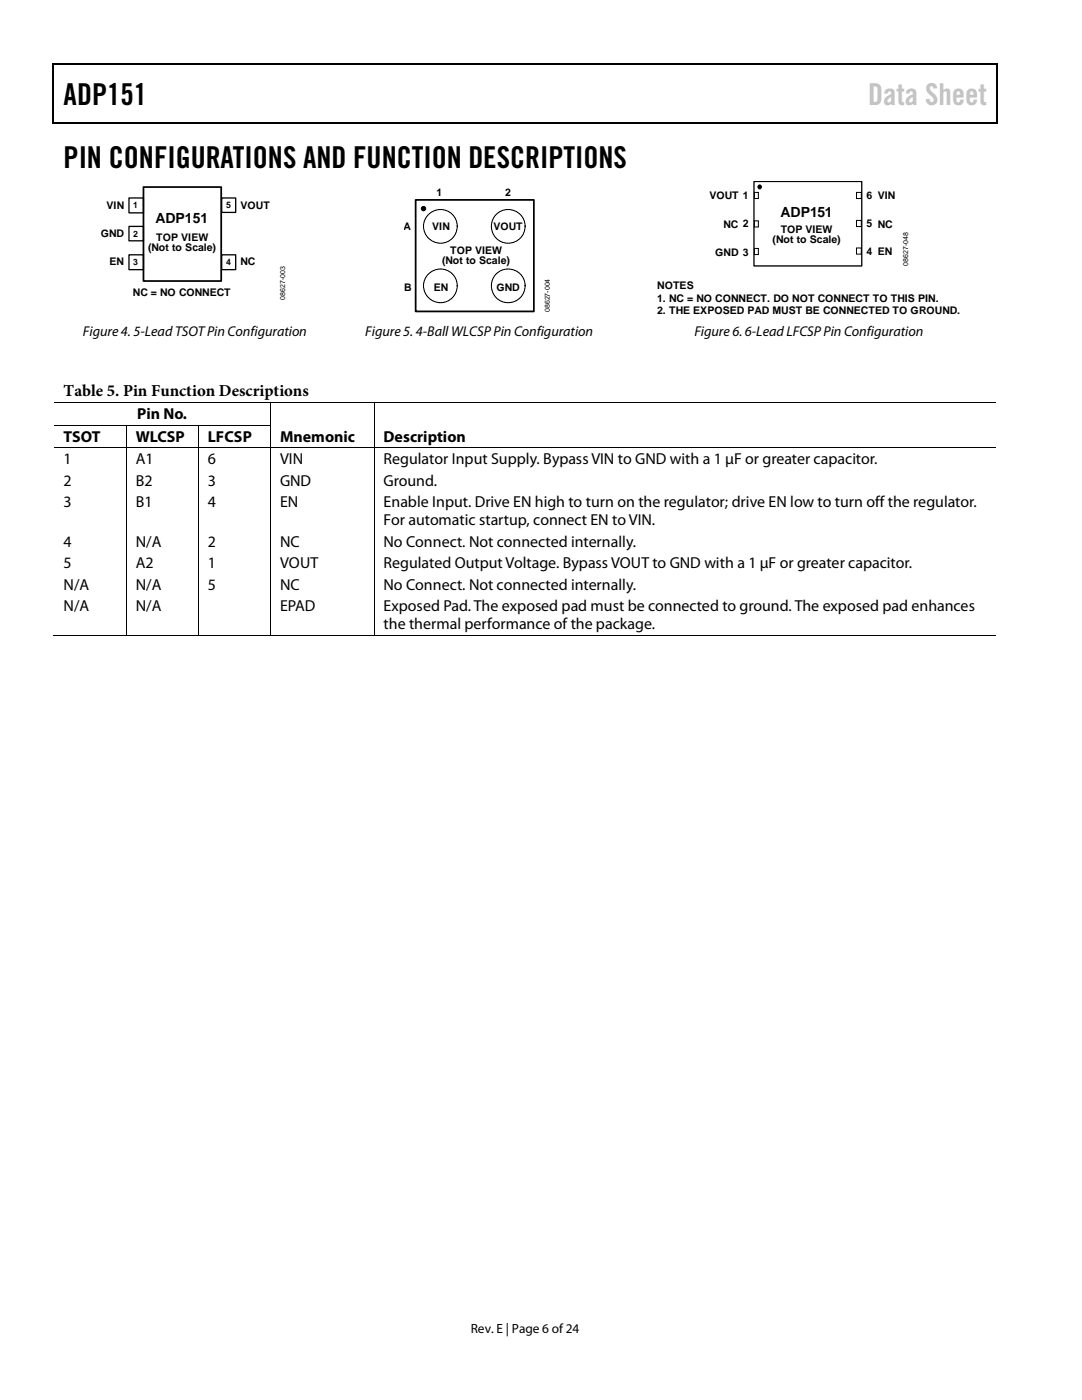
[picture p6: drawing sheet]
<svg xmlns="http://www.w3.org/2000/svg" width="216mm" height="279mm" viewBox="0 0 216 279" stroke-linecap="round" stroke-linejoin="round" font-family="sans-serif">
<defs><g id="words">
<g font-size="6">
<text x="12.7" y="20.9">ADP151</text>
<text x="12.7" y="33.6">PIN CONFIGURATIONS AND FUNCTION DESCRIPTIONS</text>
</g>
<text font-size="6" fill="#c1c1c1" x="173.2" y="20.9">Data Sheet</text>
<text font-size="3.3" x="12.7" y="79">Table 5. Pin Function Descriptions</text>
<g font-size="3.2">
<text x="27.4" y="83.6">Pin No.</text>
<text x="12.7" y="88.1">TSOT</text>
<text x="27.1" y="88.1">WLCSP</text>
<text x="41.5" y="88.1">LFCSP</text>
<text x="55.9" y="88.1">Mnemonic</text>
<text x="76.5" y="88.1">Description</text>
<text x="12.7" y="92.6">1</text>
<text x="27.1" y="92.6">A1</text>
<text x="41.5" y="92.6">6</text>
<text x="55.9" y="92.6">VIN</text>
<text x="76.5" y="92.6">Regulator Input Supply. Bypass VIN to GND with a 1 µF or greater capacitor.</text>
<text x="12.7" y="96.9">2</text>
<text x="12.7" y="101.2">3</text>
<text x="27.1" y="101.2">B1</text>
<text x="27.1" y="96.9">B2</text>
<text x="41.5" y="101.2">4</text>
<text x="41.5" y="96.9">3</text>
<text x="55.9" y="101.2">EN</text>
<text x="55.9" y="96.9">GND</text>
<text x="76.5" y="101.2">Enable Input. Drive EN high to turn on the regulator; drive EN low to turn off the regulator.</text>
<text x="76.5" y="96.9">Ground.</text>
<text x="76.5" y="104.8">For automatic startup, connect EN to VIN.</text>
<text x="12.7" y="109.1">4</text>
<text x="12.7" y="113.4">5</text>
<text x="27.1" y="109.1">N/A</text>
<text x="27.1" y="113.4">A2</text>
<text x="41.5" y="109.1">2</text>
<text x="41.5" y="113.4">1</text>
<text x="55.9" y="109.1">NC</text>
<text x="55.9" y="113.4">VOUT</text>
<text x="76.5" y="109.1">No Connect. Not connected internally.</text>
<text x="76.5" y="113.4">Regulated Output Voltage. Bypass VOUT to GND with a 1 µF or greater capacitor.</text>
<text x="12.7" y="117.7">N/A</text>
<text x="27.1" y="117.7">N/A</text>
<text x="41.5" y="117.7">5</text>
<text x="55.9" y="117.7">NC</text>
<text x="76.5" y="117.7">No Connect. Not connected internally.</text>
<text x="12.7" y="122">N/A</text>
<text x="27.1" y="122">N/A</text>
<text x="55.9" y="122">EPAD</text>
<text x="76.5" y="122">Exposed Pad. The exposed pad must be connected to ground. The exposed pad enhances</text>
<text x="76.5" y="125.6">the thermal performance of the package.</text>
</g>
<g font-size="2.8">
<text x="31" y="44.6">ADP151</text>
<text x="155.7" y="43.3">ADP151</text>
<text x="16.6" y="67.1">Figure 4. 5-Lead TSOT Pin Configuration</text>
<text x="72.9" y="67.1">Figure 5. 4-Ball WLCSP Pin Configuration</text>
<text x="138.6" y="67.1">Figure 6. 6-Lead LFCSP Pin Configuration</text>
</g>
<text font-size="2.7" x="93.9" y="266">Rev. E | Page 6 of24</text>
<g font-size="2.1">
<text x="21.3" y="41.7">VIN</text>
<text x="48" y="41.7">VOUT</text>
<text x="87.1" y="39.1">1</text>
<text x="100.8" y="39.1">2</text>
<text x="141.6" y="39.8">VOUT 1</text>
<text x="172.9" y="39.8">6 VIN</text>
<text x="20.1" y="47.3">GND</text>
<text x="80.5" y="45.9">A</text>
<text x="86.3" y="45.9">VIN</text>
<text x="98.5" y="45.9">VOUT</text>
<text x="144.4" y="45.4">NC 2</text>
<text x="155.8" y="46.5">TOP VIEW</text>
<text x="172.9" y="45.3">5 NC</text>
<text x="21.9" y="53">EN</text>
<text x="29.5" y="50.1">(Not to Scale)</text>
<text x="31.2" y="48">TOP VIEW</text>
<text x="48" y="53">NC</text>
<text x="88.2" y="52.7">(Not to Scale)</text>
<text x="89.8" y="50.6">TOP VIEW</text>
<text x="142.7" y="51">GND 3</text>
<text x="154.1" y="48.6">(Not to Scale)</text>
<text x="172.9" y="50.9">4 EN</text>
<text x="26.5" y="59">NC = NO CONNECT</text>
<text x="80.6" y="58">B</text>
<text x="86.5" y="58">EN</text>
<text x="99.1" y="58">GND</text>
<text x="131.1" y="57.7">NOTES</text>
<text x="131.1" y="60.2">1. NC = NO CONNECT. DO NOT CONNECT TO THIS PIN.</text>
<text x="131.1" y="62.7">2. THE EXPOSED PAD MUST BE CONNECTED TO GROUND.</text>
</g>
<g font-size="1.7">
<text x="26.6" y="41.6">1</text>
<text x="45.1" y="41.6">5</text>
<text x="26.6" y="47.2">2</text>
<text x="26.6" y="53">3</text>
<text x="45.1" y="52.9">4</text>
</g>
<g font-size="1.4">
<text x="181.2" y="53.1" transform="rotate(-90 181.2 53.1)">08627-048</text>
<text x="56.9" y="59.8" transform="rotate(-90 56.9 59.8)">08627-003</text>
<text x="109.7" y="62.3" transform="rotate(-90 109.7 62.3)">08627-004</text>
</g>
</g></defs>
<g fill="#000">
<path d="M10.5 12.7h.3v1h-.3zM10.5 12.7h.3v.3h-.3zM133.3 12.7h.3v.3h-.3zM198.8 12.7h.2v1h-.2zM198.8 12.7h.2v.3h-.2zM10.5 24.4h.3v.2h-.3zM133.1 24.4h.2v.2h-.2zM198.8 24.4h.2v.2h-.2zM25.1 84.8h.2v.2h-.2zM25.1 89.3h.2v.2h-.2zM39.5 84.8h.2v.2h-.2zM39.5 89.3h.2v.2h-.2z"/>
<path d="M53.9 80.3h.2v.1h-.2zM53.9 84.8h.2v.2h-.2zM53.9 89.3h.2v.2h-.2zM74.5 80.3h.2v.1h-.2zM74.5 84.8h.2v.2h-.2zM74.5 89.3h.2v.2h-.2zM25.1 126.7h.2v.2h-.2zM39.5 126.7h.2v.2h-.2zM53.9 126.7h.2v.2h-.2zM74.5 126.7h.2v.2h-.2z"/>
<circle cx="151.6" cy="37.3" r=".37"/>
<circle cx="84.5" cy="41.6" r=".44"/>
</g>
<path d="M10.7 13.7v10.7M10.8 12.8h122.5M133.6 12.8h65.2M198.9 13.7v10.7M10.8 24.5h188" fill="none" stroke="#000" stroke-width=".25"/>
<path d="M28.6 37.3h15.5v18.8h-15.5zM82.9 39.9h23.6v22.3h-23.6z" fill="none" stroke="#000" stroke-width=".35"/>
<path d="M25.7 39.5h2.9v3h-2.9zM44.2 39.5h2.8v2.9h-2.8zM150.4 36.2h21.6v16.9h-21.6zM25.7 45.2h2.9v2.9h-2.9zM25.7 50.9h2.9v2.9h-2.9zM44.2 50.9h2.8v2.9h-2.8z" fill="none" stroke="#000" stroke-width=".26"/>
<g fill="none" stroke="#000" stroke-width=".2">
<path d="M150.5 38.4h.8v1.2h-.8zM170.9 38.4h1v1.2h-1zM150.5 44.1h.8v1.2h-.8zM150.5 49.6h.8v1.2h-.8zM170.9 44h1v1.2h-1zM170.9 49.5h1v1.2h-1zM10.8 80.3h43.1M10.8 84.9h14.3M10.8 89.4h14.3M25.2 85v4.3M25.2 89.5v37.2M25.3 84.9h14.2"/>
<path d="M25.3 89.4h14.2M39.6 85v4.3M39.6 89.5v37.2M39.7 84.9h14.2M39.7 89.4h14.2M54 80.4v4.4M54 85v4.3M54 89.5v37.2M54.1 80.3h20.4M54.1 89.4h20.4M74.6 80.4v4.4M74.6 85v4.3"/>
<path d="M74.6 89.5v37.2M74.7 80.3h124.1M74.7 89.4h124.1M10.5 126.8h14.6M25.3 126.8h14.2M39.7 126.8h14.2M54.1 126.8h20.4M74.7 126.8h124.1"/>
<circle cx="151.6" cy="37.3" r=".37"/>
<circle cx="84.5" cy="41.6" r=".44"/>
</g>
<g fill="none" stroke="#000" stroke-width=".2" stroke-dasharray=".2 .2">
<circle cx="87.9" cy="45.2" r="3.4"/>
<circle cx="87.9" cy="57" r="3.4"/>
<circle cx="101.4" cy="57" r="3.4"/>
<circle cx="101.4" cy="45.2" r="3.4"/>
</g>
<use href="#words"/>
</svg>
